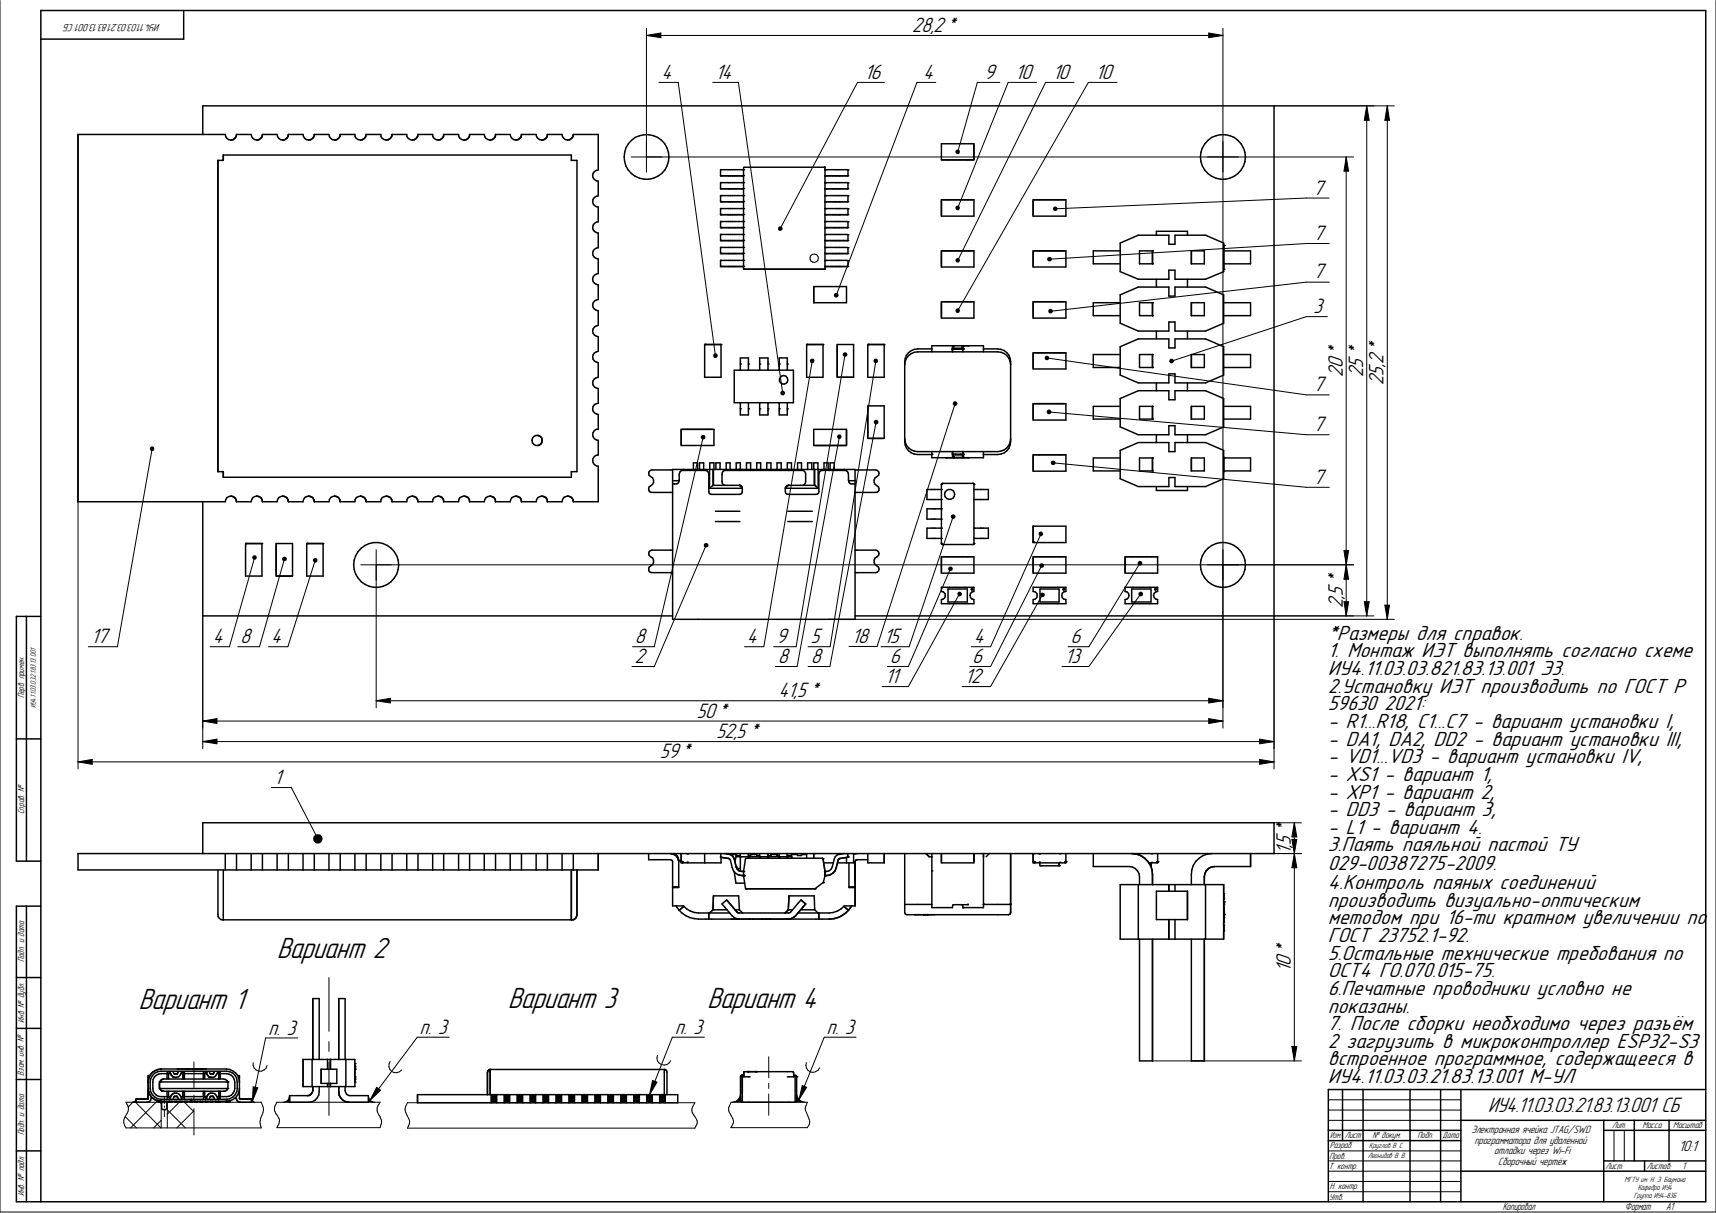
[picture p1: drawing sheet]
<svg xmlns="http://www.w3.org/2000/svg" width="297mm" height="210mm" viewBox="0 0 297 210" stroke-linecap="round" stroke-linejoin="round" font-family="sans-serif">
<defs><g id="words">
<g font-size="4.8">
<text x="48" y="165.9">Вариант 2</text>
<text x="24" y="174.6">Вариант 1</text>
<text x="88" y="174.5">Вариант 3</text>
<text x="122.4" y="174.5">Вариант 4</text>
</g>
<g font-size="3.7">
<text x="229.8" y="110.8">*Размеры для справок.</text>
<text x="229.8" y="113.8">1. Монтаж ИЭТ выполнять согласно схеме</text>
<text x="229.8" y="116.9">ИУ4.11.03.03.821.83.13.001 Э3.</text>
<text x="229.8" y="119.9">2.Установку ИЭТ производить по ГОСТ Р</text>
<text x="229.8" y="123">59630 2021:</text>
<text x="229.8" y="126">- R1...R18, C1...C7 - вариант установки I,</text>
<text x="229.8" y="129.1">- DA1, DA2, DD2 - вариант установки III,</text>
<text x="229.8" y="132.1">- VD1...VD3 - вариант установки IV,</text>
<text x="229.8" y="135.2">- XS1 - вариант 1,</text>
<text x="229.8" y="138.3">- XP1 - вариант 2,</text>
<text x="229.8" y="141.3">- DD3 - вариант 3,</text>
<text x="229.8" y="144.4">- L1 - вариант 4.</text>
<text x="229.8" y="147.4">3.Паять паяльной пастой ТУ</text>
<text x="229.8" y="150.7">029-00387275-2009.</text>
<text x="229.8" y="154">4.Контроль паяных соединений</text>
<text x="229.8" y="157">производить визуально-оптическим</text>
<text x="229.8" y="160.1">методом при 16-ти кратном увеличении по</text>
<text x="229.8" y="163.1">ГОСТ 23752.1-92.</text>
<text x="229.8" y="166.2">5.Остальные технические требования по</text>
<text x="229.8" y="169.2">ОСТ4 ГО.070.015-75.</text>
<text x="229.8" y="172.3">6.Печатные проводники условно не</text>
<text x="229.8" y="175.3">показаны.</text>
<text x="229.8" y="178.4">7. После сборки необходимо через разъём</text>
<text x="229.8" y="181.4">2 загрузить в микроконтроллер ESP32-S3</text>
<text x="229.8" y="184.4">встроенное программное, содержащееся в</text>
<text x="229.8" y="187.5">ИУ4.11.03.03.21.83.13.001 М-УЛ</text>
</g>
<g font-size="3.4">
<text x="157.9" y="5.5">28,2 *</text>
<text x="114.6" y="13.7">4</text>
<text x="123.9" y="13.7">14</text>
<text x="149.6" y="13.7">16</text>
<text x="159.9" y="13.7">4</text>
<text x="170.4" y="13.7">9</text>
<text x="175.7" y="13.7">10</text>
<text x="182.2" y="13.7">10</text>
<text x="189.6" y="13.7">10</text>
<text x="227.3" y="33.7">7</text>
<text x="227.3" y="41.6">7</text>
<text x="227.3" y="48.2">7</text>
<text x="227.3" y="54.2">3</text>
<text x="232.4" y="65.3" transform="rotate(-90 232.4 65.3)">20 *</text>
<text x="235.9" y="65.3" transform="rotate(-90 235.9 65.3)">25 *</text>
<text x="227.3" y="67.7">7</text>
<text x="239.5" y="66.6" transform="rotate(-90 239.5 66.6)">25,2 *</text>
<text x="227.3" y="74.6">7</text>
<text x="227.3" y="83.8">7</text>
<text x="232.4" y="105.3" transform="rotate(-90 232.4 105.3)">2,5 *</text>
<text x="15.8" y="111.3">17</text>
<text x="36.9" y="111.3">4</text>
<text x="41.6" y="111.3">8</text>
<text x="47" y="111.3">4</text>
<text x="109.9" y="111.3">8</text>
<text x="129.3" y="111.3">4</text>
<text x="134.4" y="111.3">9</text>
<text x="140.3" y="111.3">5</text>
<text x="147.4" y="111.3">18</text>
<text x="153" y="111.3">15</text>
<text x="168.6" y="111.3">4</text>
<text x="185.3" y="111.3">6</text>
<text x="109.9" y="114.8">2</text>
<text x="134.7" y="114.8">8</text>
<text x="140.4" y="114.8">8</text>
<text x="153.2" y="118.2">11</text>
<text x="154.1" y="114.8">6</text>
<text x="167" y="118.2">12</text>
<text x="168.3" y="114.8">6</text>
<text x="184.3" y="114.8">13</text>
<text x="120.6" y="124.2">50 *</text>
<text x="134.8" y="120.7">41,5 *</text>
<text x="114.3" y="131.3">59*</text>
<text x="124" y="127.8">52,5 *</text>
<text x="47.5" y="135.7">1</text>
<text x="223.4" y="147.9" transform="rotate(-90 223.4 147.9)">1,5 *</text>
<text x="223.4" y="168.3" transform="rotate(-90 223.4 168.3)">10*</text>
<text x="46.5" y="179.2">п. 3</text>
<text x="72.7" y="179.1">п. 3</text>
<text x="116.9" y="179.1">п. 3</text>
<text x="143.1" y="179.1">п. 3</text>
<text x="257.6" y="192.4">ИУ4.11.03.03.21.83.13.001 СБ</text>
</g>
<text font-size="2.5" x="290.6" y="199.3">10:1</text>
<g font-size="1.7">
<text x="27.7" y="4.1" transform="rotate(-180 27.7 4.1)">ИУ4.11.03.03.21.83.13.001 СБ</text>
<text x="254.7" y="196.1">Электронная ячейка JTAG/SWD</text>
<text x="255.2" y="198">программатора для удалённой</text>
<text x="258.6" y="199.9">отладки через Wi-Fi</text>
<text x="259.3" y="201.7">Сборочный чертёж</text>
<text x="260.1" y="209.5">Копировал</text>
<text x="281.3" y="209.5">Формат</text>
<text x="288.4" y="209.6">A1</text>
</g>
<text font-size="1.6" x="291.1" y="202.5">1</text>
<g font-size="1.5">
<text x="4.2" y="120.9" transform="rotate(-90 4.2 120.9)">Перв. примен.</text>
<text x="4.2" y="140.9" transform="rotate(-90 4.2 140.9)">Справ. №</text>
<text x="4.2" y="166.6" transform="rotate(-90 4.2 166.6)">Подп. и дата</text>
<text x="4.2" y="177.1" transform="rotate(-90 4.2 177.1)">Инв. № дубл.</text>
<text x="4.1" y="186.2" transform="rotate(-90 4.1 186.2)">Взам. инв. №</text>
<text x="4.2" y="196.6" transform="rotate(-90 4.2 196.6)">Подп. и дата</text>
<text x="232.7" y="197.1">Лист</text>
<text x="237.5" y="197.1">№ докум.</text>
<text x="245.3" y="197.1">Подп.</text>
<text x="249.7" y="197.1">Дата</text>
<text x="279" y="195.3">Лит.</text>
<text x="284.3" y="195.3">Масса</text>
<text x="289.6" y="195.3">Масштаб</text>
<text x="230" y="202.4">Т. контр.</text>
<text x="230.1" y="200.6">Пров.</text>
<text x="230.2" y="198.8">Разраб.</text>
<text x="277.9" y="202.4">Лист:</text>
<text x="285" y="202.4">Листов:</text>
<text x="4.2" y="207.1" transform="rotate(-90 4.2 207.1)">Инв. № подл.</text>
<text x="230.1" y="207.7">Утв.</text>
<text x="230.2" y="205.9">Н. контр.</text>
</g>
<text font-size="1.4" x="230.2" y="197.1">Изм.</text>
<g font-size="1.2">
<text x="6.2" y="122.6" transform="rotate(-90 6.2 122.6)">ИУ4.11.03.03.21.83.13.001</text>
<text x="236.7" y="200.5">Леонидов В. В.</text>
<text x="237" y="198.8">Круглов В. С.</text>
<text x="281.2" y="204.7">МГТУ им. Н. Э. Баумана</text>
<text x="282.8" y="207.3">Группа ИУ4-83Б</text>
<text x="283.5" y="206">Кафедра ИУ4</text>
</g>
</g></defs>
<g fill="none" stroke="#000" stroke-width=".25">
<path d="M31.8 1.8v5h-24.7M13.5 23.3h25.5a.97 .97 0 0 0 1 1 .97 .97 0 0 0 .9-1h2.6a.97 .97 0 0 0 1 1 .97 .97 0 0 0 .9-1h2.6a.97 .97 0 0 0 .9 1 .97 .97 0 0 0 1-1h2.6a.97 .97 0 0 0 .9 1 .97 .97 0 0 0 1-1h2.5a.97 .97 0 0 0 1 1 .97 .97 0 0 0 1-1h2.5a.97 .97 0 0 0 1 1 .97 .97 0 0 0 1-1h2.5a.97 .97 0 0 0 1 1 .97 .97 0 0 0 1-1h2.5a.97 .97 0 0 0 1 1 .97 .97 0 0 0 .9-1h2.6a.95 .95 0 0 0 .9 1 .95 .95 0 0 0 1-1h2.6a.95 .95 0 0 0 .9 1 .95 .95 0 0 0 1-1h2.5a.97 .97 0 0 0 1 1 .97 .97 0 0 0 1-1h2.5a.97 .97 0 0 0 1 1 .97 .97 0 0 0 1-1h2.5a.97 .97 0 0 0 1 1 .97 .97 0 0 0 .9-1h2.6a.97 .97 0 0 0 1 1 .97 .97 0 0 0 .9-1h4.3v6.1a.97 .97 0 0 0-.9 1 .97 .97 0 0 0 .9 1v2.5a.97 .97 0 0 0-.9 1 .97 .97 0 0 0 .9 1v2.5a.97 .97 0 0 0-.9 1 .97 .97 0 0 0 .9 .9v2.6a.97 .97 0 0 0-.9 1 .97 .97 0 0 0 .9 .9v2.6a.97 .97 0 0 0-.9 .9 .97 .97 0 0 0 .9 1v2.6a.97 .97 0 0 0-.9 .9 .97 .97 0 0 0 .9 1v2.5a.97 .97 0 0 0-.9 1 .97 .97 0 0 0 .9 1v2.5a.97 .97 0 0 0-.9 1 .97 .97 0 0 0 .9 1v2.5a.97 .97 0 0 0-.9 1 .97 .97 0 0 0 .9 1v2.5a.97 .97 0 0 0-.9 1 .97 .97 0 0 0 .9 1v2.5a.97 .97 0 0 0-.9 1 .97 .97 0 0 0 .9 .9v2.6a.97 .97 0 0 0-.9 1 .97 .97 0 0 0 .9 .9v6.2h-4.3a.97 .97 0 0 0-.9-1 .97 .97 0 0 0-1 1h-2.6a.97 .97 0 0 0-.9-1 .97 .97 0 0 0-1 1h-2.5a.97 .97 0 0 0-1-1 .97 .97 0 0 0-1 1h-2.5a.97 .97 0 0 0-1-1 .97 .97 0 0 0-1 1h-2.5a.95 .95 0 0 0-1-1 .95 .95 0 0 0-.9 1h-2.6a.95 .95 0 0 0-1-1 .95 .95 0 0 0-.9 1h-2.6a.97 .97 0 0 0-.9-1 .97 .97 0 0 0-1 1h-2.5a.97 .97 0 0 0-1-1 .97 .97 0 0 0-1 1h-2.5a.97 .97 0 0 0-1-1 .97 .97 0 0 0-1 1h-2.5a.97 .97 0 0 0-1-1 .97 .97 0 0 0-1 1h-2.5a.97 .97 0 0 0-1-1 .97 .97 0 0 0-.9 1h-2.6a.97 .97 0 0 0-1-1 .97 .97 0 0 0-.9 1h-2.6a.97 .97 0 0 0-1-1 .97 .97 0 0 0-.9 1h-2.6a.97 .97 0 0 0-.9-1 .97 .97 0 0 0-1 1h-25.5zM35.1 23.3v-5h185.4v88.3h-72.5M37.7 27.8h1v-1h60.2v1h1v53.9h-1v.9h-60.2v-.9h-1zM124.7 32.6h.1M124.7 31.6h.1M124.7 34.9h.1M124.7 33.9h.1M124.7 30.4h.1M124.7 29.4h.1M124.7 39.4h.1M124.7 38.4h.1"/>
<path d="M124.7 37.1h.1M124.7 36.1h.1M124.7 29.4v1M124.7 31.7v.9M124.7 33.9v1M124.7 36.2v.9M124.7 38.4v1M124.7 32.7h4M124.7 31.6h4M124.7 39.4h4M124.7 38.4h4M124.7 37.2h4"/>
<path d="M124.7 36.1h4M124.7 34.9h4M124.7 33.9h4M124.7 30.4h4M124.7 29.4h4M128.7 31.6h.1M128.7 32.6h.1M128.7 33.9h.1M128.7 34.9h.1M128.7 29.4h.1M128.7 30.4h.1M128.7 38.4h.1"/>
<path d="M128.7 39.4h.1M128.7 36.1h.1M128.7 37.1h.1M142.7 29h.1M142.7 29h-14l.1 17.6h13.9M142.7 29v17.6M142.8 39.4h.1M142.8 38.4h.1M142.8 37.2h.1M142.8 36.2h.1M142.8 30.4h.1M142.8 29.4h.1"/>
<path d="M142.8 32.7h.1M142.8 31.7h.1M142.8 34.9h.1M142.8 33.9h.1M142.8 32.7h3.9M142.8 31.6h3.9M142.8 39.4h3.9M142.8 38.4h3.9M142.8 37.2h3.9M142.8 36.1h3.9M142.8 34.9h3.9M142.8 33.9h3.9"/>
<path d="M142.8 30.4h3.9M142.8 29.4h3.9M146.7 39.4h.1M146.7 37.2h.1M146.7 30.4h.1M146.7 32.7h.1M146.7 34.9h.1M146.8 38.4h.1M146.8 36.2h.1M146.8 29.4h.1M146.8 31.7h.1M146.8 33.9h.1"/>
<path d="M146.8 29.4v1M146.8 31.7v.9M146.8 33.9v1M146.8 36.2v.9M146.8 38.4v1M162.9 24.9h5.7v2.8h-5.7zM162.9 34.6h5.7v2.8h-5.7zM178.8 34.6h5.7v2.8h-5.7zM122 59.6h2.8v5.7h-2.8zM122 59.6h.1M124.7 41.6h.1M124.7 40.6h.1"/>
<path d="M124.7 43.9h.1M124.7 42.8h.1M124.7 46.1h.1M124.7 45.1h.1M124.7 41.7h4M124.7 40.6h4M124.7 40.6v1M124.7 42.9v1M124.7 45.1v1M124.7 46.1h4M124.7 45.1h4M124.7 43.9h4"/>
<path d="M124.7 42.8h4M124.8 59.6h.1M128.7 40.6h.1M128.7 41.6h.1M128.7 42.8h.1M128.7 43.9h.1M128.7 45.1h.1M128.7 46.1h.1M139.6 59.6h2.9v5.7h-2.9zM139.7 59.6h.1M140.8 49.7h.1M140.8 52.4h.1"/>
<path d="M140.8 49.6h5.7v2.8h-5.7zM142.4 59.6h.1M142.7 46.6h.1M142.8 46.1h.1M142.8 45.1h.1M142.8 41.7h.1M142.8 40.6h.1M142.8 43.9h.1M142.8 42.9h.1M142.8 41.7h3.9M142.8 40.6h3.9M142.8 46.1h3.9"/>
<path d="M142.8 45.1h3.9M142.8 43.9h3.9M142.8 42.8h3.9M144.9 59.6h2.8v5.7h-2.8zM146.7 46.1h.1M146.7 41.7h.1M146.7 43.9h.1M146.8 45.1h.1M146.8 40.6h.1M146.8 42.9h.1M146.8 40.6v1M146.8 42.9v1"/>
<path d="M146.8 45.1v1M150.2 59.6h2.8v5.7h-2.8zM150.3 59.6h.1M153 59.6h.1M162.9 43.4h5.7v2.8h-5.7zM162.9 52.2h5.7v2.9h-5.7zM164.9 59.9h.1M165 59.9h.1M165.1 59.9h.1M166.5 59.9h.1M166.6 59.9h.1M166.6 59.9v.4"/>
<path d="M167.6 59.9h.1M178.8 43.4h5.7v2.8h-5.7zM178.8 52.2h5.7v2.9h-5.7zM193.9 43.4h-4.7v2.3h4.7M193.9 52.4h-4.7v2.3h4.7M193.9 42.1l3.1-1.4h5.3v1.6h1.1v-1.6h5.3l3.1 1.4v4.9l-3.1 1.3h-5.3v-1.5h-1.1v1.5h-5.3l-3.1-1.3zM193.9 51.1l3.1-1.4h5.3v1.6h1.1v-1.6h5.3l3.1 1.4v4.9l-3.1 1.3h-5.3v-1.5h-1.1v1.5h-5.3l-3.1-1.3zM199.5 52.4h.1M199.5 54.7h.1M199.5 43.4h.1M199.5 45.7h.1M199.5 43.4h-2.3v2.3h2.3"/>
<path d="M199.5 52.4h-2.3v2.3h2.3M199.5 43.4v2.3M199.5 52.4v2.3M200.2 40.7v-.7h5.3v.7M200.2 48.3v1.4M200.2 57.3v1.4M205.5 48.3v1.4M205.5 57.3v1.4M206.2 43.4h2.2v2.3h-2.2zM206.2 52.4h2.2v2.3h-2.2zM211.8 46.6h.1M211.8 42.5h.1"/>
<path d="M211.8 46.7h.1M211.8 52.4h4.7v2.3h-4.7M211.8 42.5v4.1M211.8 43.4h4.7v2.3h-4.7M93 75.4a.87 .87 0 0 1 .9 .8M93.9 76.2a.87 .87 0 0 1-.9 .9M117.9 74.3h5.7v2.8h-5.7zM127.1 64.1h10.2v5.6h-10.2zM128.1 70.8h.1M128.1 63h.1M128.1 69.7v2.1h1.4v-2.1M128.1 64.1v-2.1h1.4v2.1"/>
<path d="M129.5 70.8h.1M129.5 63h.1M131.5 70.8h.1M131.5 63h.1M131.5 69.7v2.1h1.4v-2.1M131.5 64.1v-2.1h1.4v2.1M132.9 70.8h.1M132.9 63h.1M134.9 70.8h.1M134.9 63h.1M134.9 69.7v2.1h1.4v-2.1M134.9 64.1v-2.1h1.4v2.1"/>
<path d="M136.3 70.8h.1M136.3 63h.1M140.8 74.3h5.7v2.8h-5.7zM150.2 70.3h2.8v5.6h-2.8zM156.6 76a2.24 2.24 0 0 0 2.2 2.2h13.9a2.24 2.24 0 0 0 2.2-2.2M156.6 63.1a2.24 2.24 0 0 1 2.2-2.2h13.9a2.24 2.24 0 0 1 2.2 2.2M161.3 78.7h.1M161.3 60.9v-1h8.9v1M161.3 78.2v1h8.9v-1M161.3 60.4h-2.5a2.24 2.24 0 0 0-2.2 2.2v13.9a2.24 2.24 0 0 0 2.2 2.2h2.5M163.7 79.2h.1M164.8 60.5h.1"/>
<path d="M164.8 78.7h.1M164.8 60.5l.1-.6-.1 1M164.8 78.2v.4M164.8 78.7l.1 .4M164.8 60.5h1.9M164.9 78.6h.1M164.9 79.1h.1M164.9 78.7h.1M164.9 60.4h.1M164.9 60.5h.1M164.9 60.3h1.7M164.9 60.5v.4"/>
<path d="M164.9 78.2v.5M164.9 78.8v.3M164.9 60.2l-.1 .3M164.9 60.4h1.7M164.9 78.7h1.8M164.9 79.2h.1M164.9 78.7l.2 .2M165 79.2h.1M165.1 79.2h.1M165.1 60.2l-.1 .1M165.1 79.2h1.4M165.3 78.7h.1"/>
<path d="M165.3 60.5h.1M165.3 78.7h1.1M166.2 78.7h.1M166.2 60.5h.1M166.5 79.2h.1M166.5 60.2v.1M166.6 79.2h.1M166.6 60.3h.1M166.6 78.7h.1M166.6 60.4h.1M166.6 60.5h.1M166.7 78.7h.1"/>
<path d="M166.7 60.4h.1M166.7 78.6h.1M166.7 60.5h.1M166.7 60.3v.6M166.7 78.2v.5M166.7 78.7l-.1 .4M167.6 79.2h.1M170.2 60.4h2.5a2.24 2.24 0 0 1 2.2 2.2v13.9a2.24 2.24 0 0 1-2.2 2.2h-2.5M178.8 61.1h5.7v2.8h-5.7zM178.8 69.9h5.7v2.8h-5.7zM178.8 78.7h5.7v2.9h-5.7zM193.9 79.3h-4.7v2.2h4.7"/>
<path d="M193.9 70.4h-4.7v2.2h4.7M193.9 61.4h-4.7v2.2h4.7M193.9 60l3.1-1.3h5.3v1.5h1.1v-1.5h5.3l3.1 1.3v4.9l-3.1 1.4h-5.3v-1.6h-1.1v1.6h-5.3l-3.1-1.4zM193.9 69l3.1-1.4h5.3v1.6h1.1v-1.6h5.3l3.1 1.4v4.9l-3.1 1.4h-5.3v-1.6h-1.1v1.6h-5.3l-3.1-1.4zM193.9 78l3.1-1.4h5.3v1.6h1.1v-1.6h5.3l3.1 1.4v4.9l-3.1 1.3h-5.3v-1.5h-1.1v1.5h-5.3l-3.1-1.3zM199.5 79.3h.1M199.5 70.4h.1M199.5 72.6h.1M199.5 61.4h.1M199.5 63.6h.1M199.5 79.3h-2.3v2.2h2.3M199.5 70.4h-2.3v2.2h2.3"/>
<path d="M199.5 61.4h-2.3v2.2h2.3M199.5 61.4v2.2M199.5 70.4v2.2M199.5 79.3v2.2M200.2 66.3v1.3M200.2 75.3v1.3M205.5 66.3v1.3M205.5 75.3v1.3M206.2 79.3h2.2v2.2h-2.2zM206.2 70.4h2.2v2.2h-2.2zM206.2 61.4h2.2v2.2h-2.2zM211.8 70.4h4.7v2.2h-4.7"/>
<path d="M211.8 61.4h4.7v2.2h-4.7M211.8 79.2h.1M211.8 79.2v2.5M211.8 79.3h4.7v2.2h-4.7M35.1 86.9v19.7h81.3M42.5 94.1h2.8v5.6h-2.8zM42.5 94.1h.1M45.3 94.1h.1M47.8 94.1h2.8v5.6h-2.8zM53.1 94.1h2.8v5.6h-2.8zM53.1 94.1h.1M53.2 94.1h.1"/>
<path d="M55.9 94.1h.1M116.4 81.3h31.6v25.9h-31.6zM116.4 83.8h.7a.64 .64 0 0 0 .5-.7v-.9a.69 .69 0 0 1 .5-.8l4.3 .1 .3 .5v3.1l.2 .5h5.3l.2-.3 .1-.8M116.4 95.2h-3.6a.59 .59 0 0 0-.4 .9l.2 .3a.87 .87 0 0 1 .5 .8 .87 .87 0 0 1-.5 .8 .6 .6 0 0 0-.3 .7 .6 .6 0 0 0 .5 .4h3.6M116.4 81.4h-3.6a.6 .6 0 0 0-.5 .5 .6 .6 0 0 0 .3 .6 .87 .87 0 0 1 .5 .8 .87 .87 0 0 1-.5 .8 .6 .6 0 0 0-.3 .7 .6 .6 0 0 0 .5 .5h3.6M116.4 83.2h1.2M118.3 81.3v.1M120 81.3v-1.2h.7v1.2M121.1 81.3v-1.2h.7v1.2M122.8 84.5h5.7M122.8 81.3v3.2M122.9 81.3v-1.2h.7v1.2"/>
<path d="M123.4 84h.1M123.4 84h4.6M123.4 81.3v2.7M123.4 84l-.6 .5M123.5 81.3v2.7M123.8 88.5h4.3M123.8 90.3h4.3M123.9 81.3v-1.2h.7v1.2M125.4 84l-.2-.1a2.6 2.6 0 0 1 0-2.3l.2-.2h13.6l.2 .2a2.6 2.6 0 0 1 0 2.3l-.2 .1M125.7 81.3v-1.2h.7v1.2M127.4 81.3v-1.2h.7v1.2M127.8 81.3v.1"/>
<path d="M128 84h.1M128 84l.2 .1 .3 .4M128 81.3v.1M128 84l.5 .5M128.5 81.3v.1M129.2 81.3v-1.2h.7v1.2M131 81.3v-1.2h.7v1.2M132.7 81.3v-1.2h.7v1.2M134.5 81.3v-1.2h.7v1.2M135.9 81.3v.1M135.9 84.5h5.7M136.3 81.3v-1.2h.7v1.2"/>
<path d="M136.4 88.5h4.2M136.4 90.3h4.2M136.4 84h.1M136.4 84l-.2 .1-.3 .4M136.4 84h4.6M136.4 81.3v.1M136.4 84l-.5 .5M136.6 81.3v.1M138 81.3v-1.2h.7v1.2M139.8 81.3v-1.2h.7v1.2M140.8 81.3v-1.2h.8v1.2M140.9 81.3v2.7"/>
<path d="M141 84h.1M141 81.3v2.7M141 84l.6 .5M141.6 81.3v3.2M142.6 81.3v-1.2h.7v1.2M143.7 81.3v-1.2h.7v1.2M146.1 81.3v.1M146.9 83.2h1.1M148 83.8h-.7a.64 .64 0 0 1-.4-.7v-.9a.69 .69 0 0 0-.6-.8l-4.3 .1-.3 .5v3.1l-.2 .5h-5.3l-.2-.3-.1-.8M148 95.2h3.6a.6 .6 0 0 1 .5 .5 .6 .6 0 0 1-.3 .7 .87 .87 0 0 0-.5 .8 .87 .87 0 0 0 .5 .8 .6 .6 0 0 1 .3 .7 .6 .6 0 0 1-.5 .4h-3.6M148 81.4h3.6a.6 .6 0 0 1 .5 .5 .6 .6 0 0 1-.3 .6 .87 .87 0 0 0-.5 .8 .87 .87 0 0 0 .5 .8 .6 .6 0 0 1 .3 .7 .6 .6 0 0 1-.5 .5h-3.6M162.9 89.9h.1"/>
<path d="M162.9 86.5h.1M162.9 93.2h.1M162.9 84.8h-2.5v1.7h2.5M162.9 91.4h-2.5v1.8h2.5M162.9 88.1h-2.5v1.8h2.5M162.9 88.1h.1M162.9 84.8h.1M162.9 91.4h.1M162.9 94.1h.1M162.9 83.9h.1M162.9 96.4h5.7v2.8h-5.7zM162.9 83.9v10.2"/>
<path d="M162.9 94.1l.2 .2M163.1 94.3h.1M163.1 83.7h.1M163.1 94.3h5.3M163.1 83.7h5.3M163.1 83.7l-.2 .2M168.4 94.3h.1M168.4 83.7h.1M168.4 83.7l.2 .2M168.6 84.8h.1M168.6 91.4h.1M168.6 94.1h.1"/>
<path d="M168.6 83.9h.1M168.6 83.9v10.2M168.6 94.1l-.2 .2M168.6 86.5h.1M168.6 93.2h.1M168.6 84.8h2.5v1.7h-2.5M168.6 91.4h2.5v1.8h-2.5M178.8 91.1h.1M178.8 93.9h.1M178.8 91.1h5.7v2.8h-5.7zM178.8 96.4h5.7v2.8h-5.7zM194.7 96.4h5.7v2.8h-5.7z"/>
<path d="M199.5 81.5h.1M200.2 84.2v.7h5.3v-.7M211.8 81.7h.1M4.6 106.7v42.4M7.1 106.7h-4.3v42.4h4.3M162.9 101.7h5.7v.7a.7 .7 0 0 0-.7 .7 .7 .7 0 0 0 .7 .7v.7h-5.7v-.7a.7 .7 0 0 0 .7-.7 .7 .7 0 0 0-.7-.7zM164.1 102h3.3v2.2h-3.3zM168.1 101.9h.2v.3h-.2zM178.8 101.7h5.7v.7a.7 .7 0 0 0-.7 .7 .7 .7 0 0 0 .7 .7v.7h-5.7v-.7a.7 .7 0 0 0 .7-.7 .7 .7 0 0 0-.7-.7zM180 102h3.3v2.2h-3.3zM184 102h.3l-.1 .2zM194.7 101.7h5.7v.7a.7 .7 0 0 0-.8 .7 .7 .7 0 0 0 .8 .7v.7h-5.7v-.7a.7 .7 0 0 0 .7-.7 .7 .7 0 0 0-.7-.7z"/>
<path d="M195.9 102h3.3v2.2h-3.3zM199.9 102h.3l-.1 .2zM2.8 127.9h4.3M4.6 156.9v51.2M7.1 156.9h-4.3v51.2h292.4v-206.3h-288.1v206.3M35.1 147.8v-5.3h185.4v5.3h-207v2.8h90v-2.8M37.7 150.6v7.8a.87 .87 0 0 0 .9 .9h60.4a.87 .87 0 0 0 .9-.9v-7.8M38.7 150.6v8.7M39 147.8v2.8M40.9 147.8v2.8M43.5 147.8v2.8M45.4 147.8v2.8"/>
<path d="M48 147.8v2.8M49.9 147.8v2.8M52.5 147.8v2.8M54.4 147.8v2.8M56.9 147.8v2.8M58.9 147.8v2.8M61.4 147.8v2.8M63.4 147.8v2.8M65.9 147.8v2.8M67.9 147.8v2.8M70.4 147.8v2.8M72.3 147.8v2.8"/>
<path d="M74.9 147.8v2.8M76.8 147.8v2.8M79.4 147.8v2.8M81.3 147.8v2.8M83.8 147.8v2.8M85.8 147.8v2.8M88.3 147.8v2.8M90.3 147.8v2.8M92.8 147.8v2.8M94.7 147.8v2.8M97.3 147.8v2.8M98.9 150.6v8.7"/>
<path d="M99.2 147.8v2.8M112.3 147.8v1h3.8l.2 .2 .1 7.8h1.9a3.6 3.6 0 0 0 2.6 1.3h5.4M116.1 147.8a1.4 1.4 0 0 1 1.4 1.4M116.4 153.5h1.1M116.8 147.8l.6 .7 .1 .5M117 156.8l.6 .8M117.5 149h.4M117.5 149v4.7h-1.1M117.6 157.6a4.5 4.5 0 0 0 3.3 1.5h22.6M117.9 149.1h.1M117.9 149.2h.1M117.9 147.8v1.6h6.9v-1"/>
<path d="M117.9 149.3h.1M118 149.3h.1M118.1 149.3h.1M118.4 156.9l-.8 .7M118.9 149.3h.1M119 147.8h.1M119 149.3h.1M122 147.8v1.6M122.7 158.1v1M123.4 157.5h.1M123.4 157.5l-.6 .6M123.4 157.5l.1-2.4h4.3l.2 2.4"/>
<path d="M123.4 157.5h2.5M124.7 148.4h.1M124.7 148.4l1.4 .2M124.8 147.8l-.1 .6M125.3 147.8l1.3 .2M125.7 147.8h.1M126.1 148.6h.1M126.1 148.6l.3 .3 .3 1.3a1.7 1.7 0 0 0 1.7 1.4M126.4 147.8v.2M126.4 148h1M126.5 159.1h.1M126.5 148l.4 .3 .2 .4"/>
<path d="M126.9 148.3l.2 .4M127.1 151l.3 1.9h1.5M127.1 148.7l.3 1.4M127.1 148.7l.5 1.8M127.2 157.5h.8M127.4 150.1h.1M127.4 147.8v.3h.7M127.4 150.1l.2 .4M127.6 150.4h.5M127.6 150.5l.4 .3M127.7 151.4l.7 .2M127.7 158l8.7 .1 .5-.2 1.7-2.1 .8 .7-2 2.3-1 .3"/>
<path d="M127.7 158l-1.9-2.2-.8 .7 2 2.3 1 .3M127.7 158l.3 .1M127.8 150.7l.2 .1M128 157.5l.5 .6M128 150.8l.4 .1M128.1 148.4h.1M128.1 147.8v3M128.3 150.9h.5M128.4 151.6h.3M128.7 151.6h.1M128.7 150.9h.1M128.7 150.9v.7"/>
<path d="M128.7 151.6l.4 2.3h11.9M129.1 153.9h.1M129.5 148.4h.1M129.5 147.8v.8M129.7 159.1h.1M129.9 147.8v.3h-.4M129.9 148h1.1M130.2 159.1h.1M131 147.8v.3h.5M131.5 148.4h.1M131.5 147.8v.8M131.9 159.1h.1"/>
<path d="M132.6 159.1h.1M132.9 148.4h.1M132.9 147.8v.8M133.1 159.1h.1M133.2 159.1h.1M133.4 147.8v.3h-.5M133.4 148h1.1M134.5 147.8v.3h.4M134.9 148.4h.1M134.9 147.8v.8M136.2 159.1h.1M136.3 148.4h.1"/>
<path d="M136.3 147.8v.8M136.4 157.5h.1M136.4 157.5l.2-2.4h4.3l.1 2.4M136.4 157.5l-.5 .6M136.4 157.5h.8M137 147.8v.3h-.7M137 148h1M137.1 148.6l-.1-.3h-9.6l-.2 1M138 147.8v.3h.7v-.3M138.6 157.5h2.4M138.7 148h.9M139.6 147.8v.8"/>
<path d="M140.8 147.8h.1M140.8 147.8v.8M141 153.9h.1M141 157.5l.6 .6M141.1 153.9h.1M141.7 158.1v1M142.5 148.7h.1M142.5 152.8h.1M142.5 148.7l-13.4-.1-.4 2.3M142.5 148.7l.3 2.2M142.5 152.8l-1.4 1.1M142.6 149.4h1.6"/>
<path d="M142.7 150.9h.1M142.7 151.6h.1M142.8 150.9h.1M142.8 151.6h.1M142.8 150.9v.7M142.8 151.6l-.3 1.2M146 156.9l.9 .7M146.2 147.8l-1.3 .2-.3 .3-.5 1.8a1.09 1.09 0 0 1-1.3 .8M146.5 148.5v.9M146.7 147.8l.1 .6M146.8 148.4h.1M146.8 148.4l-1.6 .3-.5 1.5a1.82 1.82 0 0 1-1.9 1.4"/>
<path d="M146.9 157.6a4.3 4.3 0 0 1-3.4 1.5M146.9 157.6a4.5 4.5 0 0 1-3.4 1.5M146.9 153.5h1.1M146.9 149.4v4.3h1.1M147.4 156.8l-.5 .8zM147.7 147.8v1.6h-2.8M148.3 147.8l-.6 .1M150.2 147.8v1.6h2.8v-1.6M150.2 148.8h-1.9l-.2 .2-.1 7.8h-1.9a3.6 3.6 0 0 1-2.6 1.3h-5.4M156.6 147.8v10.2l.1 .3 .3 .1 17.8-.1 .1-.3v-10.2M156.6 156.6h4.7M158.3 158.4h.1"/>
<path d="M159.8 158.4h.1M160.1 158.4h.1M160.3 147.8l.5 .5h.5M160.4 158.4h.1M161.3 150.8h.1M161.3 147.8v9.3h3.5l.1-.4 .2-.1 2.5-.1M162.9 147.8v1.6h5.7v-1.6M166.5 156.6l.1 .2v.3M166.6 157.1h.1M166.7 157.1h.1M170.2 156.6h.1M170.2 156.5h.1"/>
<path d="M170.2 147.8v9.3h-3.5M170.2 156.6h4.6M171.2 147.8l-.5 .5M174.8 156.6h.1M174.9 156.5l-.1 .1M178.8 149.1h.1M178.8 149.2h.1M178.8 147.8h.1M178.8 147.8v1.6h5.7v-1.6M178.9 149.2h.1M178.9 149.3h.1M179 149.3h.1"/>
<path d="M179.8 149.3h.1M179.9 147.8h.1M179.9 149.3h.1M180 149.4v.5M180 149.9h.1M180 149.9h3.3M183.3 149.9h.1M183.3 149.4v.5M183.4 149.3h.1M183.4 147.8h.1M184.3 149.3h.1M184.4 149.3h.1"/>
<path d="M184.4 149.2h.1M189.2 147.8v2.2h6.3a1.82 1.82 0 0 1 1.7 1.8v1.4M193.9 153.2h17.9v9.4h-17.9zM195.9 147.8a3.6 3.6 0 0 1 3.6 3.6v1.8M197 153.2v9.4M199.3 149.4l-.2 .5M199.3 149.3h.1M199.3 147.8h.1M200.2 154.3h5.3v4.9h-5.3zM200.2 149.3h.1M200.3 149.3h.1M200.3 149.2h.1"/>
<path d="M200.4 149.2h.1M200.4 147.8v1.6h-1.5M202.3 153.2v1.1M202.3 159.2v3.4M203.4 153.2v1.1M203.4 159.2v3.4M208.7 153.2v9.4M209.8 147.8a3.6 3.6 0 0 0-3.6 3.6v1.8M211.8 156.2h.1M211.8 156.5h.1M211.8 156.6h.1M211.8 157.9h.1"/>
<path d="M211.8 158.3h.1M211.8 158.4h.1M211.8 158.8h.1M211.8 159.6h.1M211.8 154.7h.1M211.8 155.7h.1M211.8 154.7v1M211.8 156.2v3.4M216.5 147.8v2.2h-6.3a1.76 1.76 0 0 0-1.8 1.8v1.4M2.8 178.1h4.3M2.8 169.2h4.3M197.2 162.6v21.1h2.3v-21.1"/>
<path d="M206.2 162.6v21.1h2.2v-21.1M211.8 161.2h.1M211.8 160.2h.1M211.8 160.2v1M2.8 199.3h4.3M2.8 186.9h4.3M25.7 190.1l-.2 .1h-1.9v.6h2.2l.3-.3 .1-.3M25.7 188.4a2.17 2.17 0 0 0 2.2 2.3 2.22 2.22 0 0 1-2.2-1.9M25.7 186.5h.1M26 186.2h-.3l-.1 4.1h-2M26.2 189.9v.3M26.2 190.2h.3"/>
<path d="M26.8 185.8l.5-.3h.6h11.3a1.83 1.83 0 0 1 1.9 1.9 2.36 2.36 0 0 1-1.3 2.8l-11.9 .1a1.97 1.97 0 0 1-1.9-1.9 2.48 2.48 0 0 1 .8-2.6zM27.2 190.5v.2h12.7v-.2M27.4 190.7v.1h.4v-.1M27.6 187.3h.1M27.6 187.3v1.2M27.6 188.5h.1M27.6 188.5h11.8M27.6 188.5l.4 .4h.3h10.4l.6-.2 .1-.2M27.8 187.1l.5-.3h10.4l.6 .3 .1 .2h-11.8zM27.9 185.1h11.3a2.52 2.52 0 0 1 1.9 1.1M27.9 185.1a2.23 2.23 0 0 0-2.2 2.3l.3-1.2M27.9 185.1a2.37 2.37 0 0 0-1.9 1.1"/>
<path d="M28 190.8h.1M28 190.7v1.2l.2 .2h.5l.2-.2v-1.2M28.9 185.9a1.97 1.97 0 0 0-2.4 1 3.8 3.8 0 0 0 .2 2.4l.7 .5 1.5 .1M28.9 185.9v.9M28.9 188.9v1M28.9 185.6l.3 .3M28.9 189.9l.1 .1M29 185.8l-.1 .1M29 190l-.1 .2M29.2 189.9h.3M29.2 185.9h.3M29.2 185.9v.9"/>
<path d="M29.2 188.9v1M29.2 189.9l-.2 .1M29.2 190.7v.1h-.3M29.3 185.6a1.05 1.05 0 0 0 1.1 .9 1.05 1.05 0 0 0 1-.8M29.4 190.7v.1h.4v-.1M30 185.6l.2 .4 .5-.1 .1-.3M30.1 189.9h.6M30.1 189.9l-.1 .3M30.1 185.9h.6M30.3 190.7v.1h.3v-.1M30.7 185.1h.1M30.7 189.9l.1 .3"/>
<path d="M31.2 190.7v.1h.3v-.1M31.3 189.9h.4M31.3 185.9h.4M31.4 185.7h.1M31.4 190.1h.1M31.4 190.1a1.05 1.05 0 0 0-1-.8 1.05 1.05 0 0 0-1.1 .9M31.7 189.9l.2 .3-.1-.2M31.7 185.9v.9M31.7 188.9v1M31.7 189.9l.1 .1M31.8 185.8l.1 .1M31.9 189.9h3.3"/>
<path d="M31.9 189.9l-.1 .1M31.9 185.9h3.3M31.9 185.6l-.2 .3M31.9 185.9v.9M31.9 188.9v1M32 190.7v.1h.4v-.1M32.3 185.1h.1M32.5 185.1h.1M32.9 190.7v.1h.4v-.1M33.1 190.7h.1M33.1 190.3v.4M33.4 185.1h.1"/>
<path d="M33.7 185.1h.1M33.8 190.7v.1h.4v-.1M34 185.1h.1M34.6 185.1h.1M34.7 190.7v.1h.4v-.1M35 185.1h.1M35.2 185.9v.9M35.2 188.9v1M35.2 185.6l.2 .3M35.2 189.9l.1 .1M35.3 185.8l-.1 .1M35.3 190l-.1 .2"/>
<path d="M35.4 185.9v.9M35.4 188.9v1M35.4 189.9l-.1 .1M35.4 189.9h.4M35.4 185.9h.4M35.6 185.1h.1M35.6 190.7v.1h.3v-.1M35.6 185.7h.1M35.6 190.1h.1M35.6 185.7l.3 .5a.91 .91 0 0 0 1.5 0l.3-.5M35.6 190.1l.3-.5a.91 .91 0 0 1 1.5 0l.3 .5M36.2 185.6l.3 .4 .4-.1 .2-.3"/>
<path d="M36.2 190.2l.3-.4h.3l.3 .4M36.4 189.9h.6M36.4 185.9h.6M36.4 190.7v.1h.4v-.1M37.3 190.7v.1h.4v-.1M37.5 189.9h.4M37.5 185.9h.4M37.7 185.6h.1M37.7 190.2h.1M37.8 190.7v.1h.4M37.9 185.9v.9M37.9 188.9v1"/>
<path d="M37.9 189.9l.1 .1M37.9 189.9l.2 .3-.1-.2M38 185.8l.1 .1M38.1 185.9v.9M38.1 188.9v1M38.1 185.6l-.2 .3M38.1 189.9l-.1 .1M38.1 185.9a1.97 1.97 0 0 1 2.5 1 2.78 2.78 0 0 1-.6 2.7l-.4 .2-1.5 .1M39.1 190.8h.1M39.1 190.7v.1M39.3 190.7v.1h.3v-.1M39.4 188.5h.1"/>
<path d="M39.5 187.3h.1M39.5 187.3v1.2M41.1 186.2h.3l.1 4.1h2M41.1 186.2l.3 1.2M41.3 186.5h.1M41.4 188.4a2.24 2.24 0 0 1-2.2 2.3M41.4 190.1l.2 .1h1.9v.6h-1.9l-.6-.3-.1-.3h-.3M52.5 183.4h8.9v4.7h-8.9zM54 183.4v4.7M54.1 188.1a1.32 1.32 0 0 1-.5 1.6h-3.5v1.1h3.4a1.76 1.76 0 0 0 1.7-1.8v-.9M54.1 183.4v-10.5h1.1v10.5M55.6 185.1h2.7v2.5h-2.7z"/>
<path d="M56.7 183.4v1.7M56.7 187.6v.5M57.2 183.4v1.7M57.2 187.6v.5M58.6 188.1a2.18 2.18 0 0 0 1.3 2.7h3.9v-1.1h-3.2a.87 .87 0 0 1-.9-.9v-.7M58.6 183.4v-10.5h1.1v10.5M59.9 183.4v4.7M61.4 184.6h.1M61.4 184.1h.1M61.4 186.6h.1M61.4 184.9h.1M61.4 185.1h.1"/>
<path d="M61.4 186.9h.1M61.4 187.4h.1M61.4 185.2h.1M61.4 186.4h.1M72.3 189.5h45v1.4h-45zM84.8 185.2h.1M84.8 185.2l-.2 .1-.2 .3v3.9M84.8 185.2v4.3M84.8 185.2h30.2v4.3M85 189.5v1.4M86 189.5v1.4M87.2 189.5v1.4"/>
<path d="M88.2 189.5v1.4M89.5 189.5v1.4M90.5 189.5v1.4M91.7 189.5v1.4M92.7 189.5v1.4M94 189.5v1.4M95 189.5v1.4M96.2 189.5v1.4M97.2 189.5v1.4M98.5 189.5v1.4M99.4 189.5v1.4M100.7 189.5v1.4"/>
<path d="M101.7 189.5v1.4M103 189.5v1.4M103.9 189.5v1.4M105.2 189.5v1.4M106.2 189.5v1.4M107.4 189.5v1.4M108.4 189.5v1.4M109.7 189.5v1.4M110.7 189.5v1.4M111.9 189.5v1.4M112.9 189.5v1.4M114.2 189.5v1.4"/>
<path d="M115 185.2h.1M115 185.2l.4 .2v.2v3.9M115.1 189.5v1.4M128.2 186.4h.1M128.4 186.1l-.2 .2v4.2l.1 .3h.2M128.4 186.1l-.2 .3M128.4 186.1h.4M128.5 190.8h9.1M128.7 186.4v-.7l.2-.2h8.3l.2 .2v.7M129.4 185.5h.1M129.5 185.5h.1M129.8 186.4h-1.3v4.4"/>
<path d="M130.8 185.5h.1M130.9 185.5h.1M136.3 186.4h1.3v4.4M137.4 186.1l.4 .1 .1 .2M137.9 186.4h.1M137.9 186.4v4.1l-.3 .3M229.9 195.7h23M229.9 197.5h23M232.4 188.6v8.9M235.9 188.6v19.5M244.1 188.6v19.5M249.3 188.6v19.5"/>
<path d="M252.9 188.6v19.5M252.9 194h42.3M277.6 194v14.1M277.6 195.7h17.6M282.9 194v7M288.9 194v7M295.2 188.6h-65.3v19.5M252.9 202.8h42.3M277.6 201h17.6M284.6 201v1.8"/>
<circle cx="111.9" cy="27.2" r="3.9"/>
<circle cx="211.7" cy="27.2" r="3.9"/>
<circle cx="93" cy="76.3" r=".89"/>
<circle cx="135.6" cy="65.8" r=".73"/>
<circle cx="65.1" cy="97.8" r="3.9"/>
<circle cx="164.4" cy="85.6" r=".86"/>
<circle cx="211.7" cy="97.8" r="3.9"/>
</g>
<g fill="none" stroke="#000" stroke-width=".17">
<path d="M0 .1v209.7h297v-209.7M111.9 4.9v24.9M111.9 6.1l2.5-.4v.8zM111.9 6.1h99.8M114 14.3h3.4l6.4 47.3M123.4 14.3h4.4l7.7 53.7M153.1 14.3h-4.7l-13.4 25.3M162 14.3h-3.3l-14 36.8M173.1 14.3h-3.9l-3.4 12M179.4 14.3h-4.9l-8.7 21.7M185.9 14.3h-4.9l-15.2 30.8M193.3 14.3h-4.9l-22.6 39.5"/>
<path d="M209.2 5.7l2.5 .4-2.5 .4zM211.7 4.9v121.2M220.5 18.3h20.8M236.6 18.3l.4 2.5h-.9zM236.6 18.3v88.3M240.1 18.3l.4 2.5h-.8zM240.1 18.3v88.9M109.3 27.2h125M230 34.3h-3.9l-43.5 1.9M233 27.2l.4 2.4h-.8zM233 27.2v79.4M229.7 54.8h-3.6l-23.3 7.7"/>
<path d="M230.1 48.9h-4l-44.3 5M230.1 42.2h-4l-44.4 2.7M26.3 77.7l-6 34.3h-5M121.7 75.7l-8.5 36.3h-3.7M140.6 62.5l-8.4 49.5h-3.3M145.3 75.6l-7.3 39.8h-3.8M146.3 61.4l-8.5 50.6h-3.9M151.6 62.5l-7.9 49.5h-3.8M151.6 73.1l-8 42.3h-3.7M165.3 69.9l-13.5 42h-4.9M181.2 62l44.9 6.4h4M181.6 71.3l44.5 4h4"/>
<path d="M13.5 86.9v46.2M44.1 96.5l-4.4 15.5h-3.3M49.2 96.8l-4.3 15.2h-3.8M54.6 97l-4.8 15h-3.3M62.4 97.8h171.9M65.1 95.2v27.4M122.2 94.4l-9 21h-3.8M164.5 98.5l-7.3 16.9h-3.6M165 89.5l-7.6 22.5h-4.9M180.2 92.5l-8.8 19.5h-3.3M180.3 97.9l-8.9 17.5h-3.5M182.3 80.1l43.8 4.3h4"/>
<path d="M197.3 97.5l-8.8 14.5h-3.6M232.6 95.3h.8l-.4 2.5zM233 97.8l.4 2.5h-.8zM35.1 106.6v23M143.5 107.2h97.8M166.1 102.8l-8.9 16.1h-4.5M180.4 103l-9 15.9h-4.9M197.4 102.8l-8.9 12.6h-4.7M232.6 104.2h.8l-.4 2.4zM236.1 104.2h.9l-.4 2.4zM237.8 106.6h-17.3v26.5M239.7 104.8h.8l-.4 2.4z"/>
<path d="M13.5 131.9l2.5-.4v.8zM13.5 131.9h207M35.1 128.4l2.4-.4v.8zM35.1 124.8l2.4-.4v.9zM35.1 128.4h185.4M35.1 124.8h176.6M46.9 136.4h3.5l4.6 8.8M65.1 121.3l2.5-.4v.8zM65.1 121.3h146.6M209.2 120.9l2.5 .4-2.5 .4zM209.2 124.4l2.5 .4-2.5 .5zM218 128l2.5 .4-2.5 .4z"/>
<path d="M218 131.5l2.5 .4-2.5 .4zM220.5 147.8h4.8M220.5 142.5h4.8M223.6 145.3l.9 4.9h-.9l.9-4.9zM224 142.5v41.2M224 142.5l.5 2.4h-.9zM51.5 179.7h-5.5l-2.3 11M56.9 169.2v9.4M77.8 179.6h-5.6l-8.1 10.9M121.9 179.6h-5.5l-4 9.9M148.2 179.6h-5.5l-4.4 10.8M21.7 193.3l1.9 2"/>
<path d="M21.8 190.8h23.4a2.38 2.38 0 0 1-.1 2.7 2.34 2.34 0 0 0 .1 1.8h-23.4a1.84 1.84 0 0 1 .2-2.5 1.64 1.64 0 0 0-.2-2zM22.9 190.8l.6-.3 .1-.3v.6M23 190.8l-.8 .9M23.5 190.8l4.4 4.5M27 190.8l-4.4 4.5M27.7 190.8l.2 .3M27.9 194l-1.3 1.3M27.9 190.8v4.5M28.4 189.8v1.3M28.4 191.5v.2M28.4 192.1v1.2M29 192.2l3.1 3.1"/>
<path d="M29 190.8v4.5M31 190.8l-2 2.1M31.9 190.8l1.6 1.6M33.5 192.4l-2.9 2.9M33.6 183.9v4.5M33.6 189.6v1.1M33.6 191.9v4.6M43.5 190.2l.3 .6h.3M43.8 188.2l.8 .1-.9 2.4zM43.8 184a1.23 1.23 0 0 0 1 1.5 1.23 1.23 0 0 0 1.4-1M47.9 190.8h17.9a1.78 1.78 0 0 0 0 2.6l.1 .2a1.5 1.5 0 0 1-.1 1.6h-17.9a1.59 1.59 0 0 0-.1-2.3l-.1-.2a1.52 1.52 0 0 1 .2-1.9zM50.1 189.7a1.09 1.09 0 0 1-1.1 1.1"/>
<path d="M56.9 180.3v1.7M56.9 183.9v9.2M63.8 189.7l.3 .8M64.1 190.5l.8 .3M65.2 188.3l.7 .5-1.8 1.7zM67.5 183.8a1.24 1.24 0 0 0 .3 1.7 1.24 1.24 0 0 0 1.7-.2M70.5 190.9h49.8a1.66 1.66 0 0 0 0 2.4 1.37 1.37 0 0 1 .3 1.3l-.3 .7h-49.8l.3-.5a1.1 1.1 0 0 0-.1-1.1l-.6-1.3a1.89 1.89 0 0 1 .4-1.5zM112.9 187.1l.8 .3-1.3 2.1zM113.8 182.7a1.23 1.23 0 0 0 .7 1.6 1.23 1.23 0 0 0 1.6-.7M126.5 190.8h13.2a1.71 1.71 0 0 0-.1 1.9 3.1 3.1 0 0 1 .5 1.9l-.4 .6h-13.2a1.64 1.64 0 0 0-.1-2.3l-.2-.5-.1-.6 .4-.9M128.2 189.4a1.55 1.55 0 0 1-1.5 1.4M133.1 183v3.6"/>
<path d="M133.1 187.6v.9M133.1 189.4v3.7M137.9 189.4a1.55 1.55 0 0 0 1.5 1.4M138.9 188l.7 .3-1.3 2.1zM139.6 184a1.23 1.23 0 0 0 .7 1.6 1.23 1.23 0 0 0 1.6-.7M199.5 183.7h25.8M223.6 181.2h.9l-.5 2.5zM229.9 190.4h23M229.9 192.2h23M229.9 194h23M229.9 199.3h23M279.4 195.7v5.3"/>
<path d="M281.1 195.7v5.3M229.9 201h23M229.9 202.8h23M229.9 204.6h23M229.9 206.3h23"/>
<circle cx="140.9" cy="44.7" r=".74"/>
</g>
<g fill="#000">
<path d="M111.9 6.1l2.5-.4v.8zM209.2 5.7l2.5 .4-2.5 .4zM233 27.2l.4 2.4h-.8zM236.6 18.3l.4 2.5h-.9zM240.1 18.3l.4 2.5h-.8zM232.6 95.3h.8l-.4 2.5zM233 97.8l.4 2.5h-.8zM232.6 104.2h.8l-.4 2.4zM236.1 104.2h.9l-.4 2.4zM239.7 104.8h.8l-.4 2.4zM13.5 131.9l2.5-.4v.8zM35.1 128.4l2.4-.4v.8z"/>
<path d="M35.1 124.8l2.4-.4v.9zM65.1 121.3l2.5-.4v.8zM209.2 120.9l2.5 .4-2.5 .4zM209.2 124.4l2.5 .4-2.5 .5zM218 128l2.5 .4-2.5 .4zM218 131.5l2.5 .4-2.5 .4zM224 147.8l.5 2.4h-.9zM223.6 145.3h.9l-.5 2.5zM224 142.5l.5 2.4h-.9zM43.8 188.2l.8 .1-.9 2.4zM65.2 188.3l.7 .5-1.8 1.7zM112.9 187.1l.8 .3-1.3 2.1z"/>
<path d="M138.9 188l.7 .3-1.3 2.1zM223.6 181.2h.9l-.5 2.5z"/>
<path d="M22.9 190.8l.6-.3 .1-.3v.6z" fill-rule="evenodd"/>
<path d="M43.5 190.2l.3 .6h.3h-.6z" fill-rule="evenodd"/>
<path d="M50.1 189.7v1.1h-1.1a1.12 1.12 0 0 0 1.1-1.1z" fill-rule="evenodd"/>
<path d="M63.8 189.7a1.12 1.12 0 0 0 1.1 1.1h-1.1z" fill-rule="evenodd"/>
<path d="M85 189.5h1v1.4h-1z" fill-rule="evenodd"/>
<path d="M87.2 189.5h1v1.4h-1z" fill-rule="evenodd"/>
<path d="M89.5 189.5h1v1.4h-1z" fill-rule="evenodd"/>
<path d="M91.7 189.5h1v1.4h-1z" fill-rule="evenodd"/>
<path d="M94 189.5h1v1.4h-1z" fill-rule="evenodd"/>
<path d="M96.2 189.5h1v1.4h-1z" fill-rule="evenodd"/>
<path d="M98.5 189.5h.9v1.4h-.9z" fill-rule="evenodd"/>
<path d="M100.7 189.5h1v1.4h-1z" fill-rule="evenodd"/>
<path d="M103 189.5h.9v1.4h-.9z" fill-rule="evenodd"/>
<path d="M105.2 189.5h1v1.4h-1z" fill-rule="evenodd"/>
<path d="M107.4 189.5h1v1.4h-1z" fill-rule="evenodd"/>
<path d="M109.7 189.5h1v1.4h-1z" fill-rule="evenodd"/>
<path d="M111.9 189.5h1v1.4h-1z" fill-rule="evenodd"/>
<path d="M114.2 189.5h.9v1.4h-.9z" fill-rule="evenodd"/>
<path d="M128.2 189.4v1.1l.1 .3h.2h-1.8a1.48 1.48 0 0 0 1.5-1.4z" fill-rule="evenodd"/>
<path d="M137.9 189.4a1.55 1.55 0 0 0 1.5 1.4h-1.8l.3-.3z" fill-rule="evenodd"/>
<circle cx="135" cy="39.6" r=".42"/>
<circle cx="165.8" cy="26.3" r=".4"/>
<circle cx="165.8" cy="36" r=".4"/>
<circle cx="182.6" cy="36.2" r=".41"/>
<circle cx="144.7" cy="51.1" r=".42"/>
<circle cx="165.8" cy="53.8" r=".41"/>
<circle cx="165.8" cy="45.1" r=".4"/>
<circle cx="181.7" cy="44.9" r=".42"/>
<circle cx="181.8" cy="53.9" r=".42"/>
<circle cx="26.3" cy="77.7" r=".4"/>
<circle cx="121.7" cy="75.7" r=".4"/>
<circle cx="123.8" cy="61.6" r=".42"/>
<circle cx="135.5" cy="68.1" r=".42"/>
<circle cx="140.6" cy="62.5" r=".4"/>
<circle cx="145.3" cy="75.6" r=".4"/>
<circle cx="146.3" cy="61.4" r=".42"/>
<circle cx="151.6" cy="62.5" r=".4"/>
<circle cx="151.6" cy="73.1" r=".42"/>
<circle cx="165.3" cy="69.9" r=".42"/>
<circle cx="181.2" cy="62" r=".41"/>
<circle cx="181.6" cy="71.3" r=".42"/>
<circle cx="202.8" cy="62.5" r=".42"/>
<circle cx="44" cy="96.5" r=".4"/>
<circle cx="49.2" cy="96.8" r=".42"/>
<circle cx="54.5" cy="97" r=".4"/>
<circle cx="122.2" cy="94.4" r=".42"/>
<circle cx="164.5" cy="98.5" r=".41"/>
<circle cx="165" cy="89.4" r=".42"/>
<circle cx="180.1" cy="92.4" r=".4"/>
<circle cx="180.3" cy="97.9" r=".42"/>
<circle cx="182.3" cy="80.1" r=".42"/>
<circle cx="197.3" cy="97.5" r=".42"/>
<circle cx="166.1" cy="102.9" r=".41"/>
<circle cx="180.4" cy="103" r=".42"/>
<circle cx="197.4" cy="102.9" r=".42"/>
<circle cx="55" cy="145.2" r=".83"/>
</g>
<use href="#words"/>
</svg>
